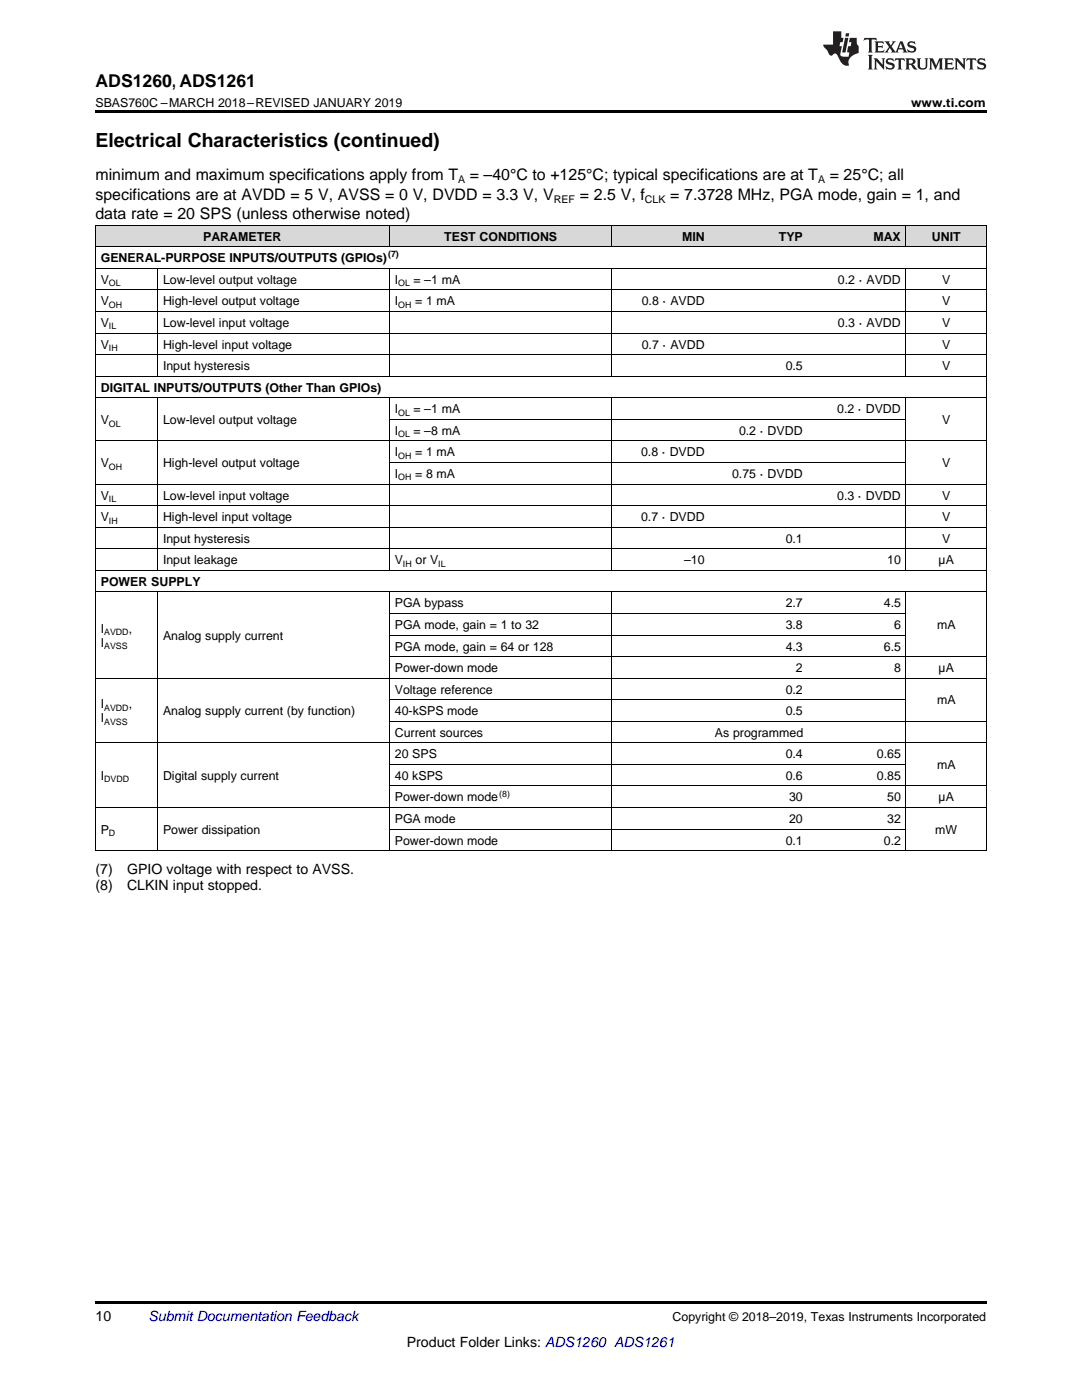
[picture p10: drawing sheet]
<svg xmlns="http://www.w3.org/2000/svg" width="216mm" height="279mm" viewBox="0 0 216 279" stroke-linecap="round" stroke-linejoin="round" font-family="sans-serif">
<defs><g id="words">
<text font-size="3.9" x="19" y="29.3">Electrical Characteristics (continued)</text>
<text font-size="3.5" x="19" y="17.3">ADS1260, ADS1261</text>
<g font-size="3.2">
<text x="19" y="36">minimum and maximum specifications apply from T</text>
<text x="93.7" y="36">= –40°C to +125°C; typical specifications are at T</text>
<text x="165.6" y="36">= 25°C; all</text>
<text x="19" y="39.9">specifications are at AVDD = 5 V, AVSS = 0 V, DVDD = 3.3 V, V</text>
<text x="115.7" y="39.9">= 2.5 V, f</text>
<text x="133.7" y="39.9">= 7.3728 MHz, PGA mode, gain = 1, and</text>
<text x="19" y="43.7">data rate = 20 SPS (unless otherwise noted)</text>
</g>
<g font-size="2.8">
<text x="19" y="174.4">(7)</text>
<text x="19" y="177.6">(8)</text>
<text x="25.4" y="174.4">GPIO voltage with respect to AVSS.</text>
<text x="25.4" y="177.6">CLKIN input stopped.</text>
<text x="19" y="263.6">10</text>
<text x="81.2" y="268.9">Product Folder Links: ADS1260 ADS1261</text>
</g>
<text font-size="2.8" fill="#0000c8" x="29.6" y="263.6">Submit Documentation Feedback</text>
<g font-size="2.5">
<text x="19" y="21.4">SBAS760C –MARCH 2018–REVISED JANUARY 2019</text>
<text x="181.8" y="21.4">www.ti.com</text>
<text x="20.1" y="52.4">GENERAL-PURPOSE INPUTS/OUTPUTS (GPIOs)</text>
<text x="40.5" y="48">PARAMETER</text>
<text x="88.7" y="48">TEST CONDITIONS</text>
<text x="136.1" y="48">MIN</text>
<text x="155.4" y="48">TYP</text>
<text x="174.3" y="48">MAX</text>
<text x="185.9" y="48">UNIT</text>
<text x="20.1" y="56.7">V</text>
<text x="32.5" y="56.7">Low-level output voltage</text>
<text x="78.8" y="56.7">I</text>
<text x="82.5" y="56.7">= –1 mA</text>
<text x="167.2" y="56.7">0.2 · AVDD</text>
<text x="188" y="56.7">V</text>
<text x="20.1" y="61">V</text>
<text x="20.1" y="65.3">V</text>
<text x="32.5" y="61">High-level output voltage</text>
<text x="32.5" y="65.3">Low-level input voltage</text>
<text x="78.8" y="61">I</text>
<text x="82.8" y="61">= 1 mA</text>
<text x="128.1" y="61">0.8 · AVDD</text>
<text x="167.2" y="65.3">0.3 · AVDD</text>
<text x="188" y="61">V</text>
<text x="188" y="65.3">V</text>
<text x="20.1" y="69.6">V</text>
<text x="32.5" y="69.6">High-level input voltage</text>
<text x="128.1" y="69.6">0.7 · AVDD</text>
<text x="188" y="69.6">V</text>
<text x="32.5" y="73.9">Input hysteresis</text>
<text x="156.8" y="73.9">0.5</text>
<text x="188" y="73.9">V</text>
<text x="20.1" y="78.2">DIGITAL INPUTS/OUTPUTS (Other Than GPIOs)</text>
<text x="78.8" y="82.5">I</text>
<text x="82.5" y="82.5">= –1 mA</text>
<text x="167" y="82.5">0.2 · DVDD</text>
<text x="20.1" y="84.6">V</text>
<text x="32.5" y="84.6">Low-level output voltage</text>
<text x="78.8" y="86.8">I</text>
<text x="82.5" y="86.8">= –8 mA</text>
<text x="147.5" y="86.8">0.2 · DVDD</text>
<text x="188" y="84.6">V</text>
<text x="20.1" y="93.2">V</text>
<text x="32.5" y="93.2">High-level output voltage</text>
<text x="78.8" y="91.1">I</text>
<text x="78.8" y="95.4">I</text>
<text x="82.8" y="91.1">= 1 mA</text>
<text x="82.8" y="95.4">= 8 mA</text>
<text x="127.9" y="91.1">0.8 · DVDD</text>
<text x="146.1" y="95.4">0.75 · DVDD</text>
<text x="188" y="93.2">V</text>
<text x="20.1" y="99.7">V</text>
<text x="32.5" y="99.7">Low-level input voltage</text>
<text x="167" y="99.7">0.3 · DVDD</text>
<text x="188" y="99.7">V</text>
<text x="20.1" y="104">V</text>
<text x="32.5" y="104">High-level input voltage</text>
<text x="127.9" y="104">0.7 · DVDD</text>
<text x="188" y="104">V</text>
<text x="32.5" y="108.3">Input hysteresis</text>
<text x="32.5" y="112.6">Input leakage</text>
<text x="78.8" y="112.6">V</text>
<text x="82.9" y="112.6">or V</text>
<text x="136.5" y="112.6">–10</text>
<text x="156.8" y="108.3">0.1</text>
<text x="177" y="112.6">10</text>
<text x="187.3" y="112.6">µA</text>
<text x="188" y="108.3">V</text>
<text x="20.1" y="116.9">POWER SUPPLY</text>
<text x="78.8" y="121.2">PGA bypass</text>
<text x="78.8" y="125.5">PGA mode, gain = 1 to 32</text>
<text x="156.8" y="121.2">2.7</text>
<text x="156.8" y="125.5">3.8</text>
<text x="176.4" y="121.2">4.5</text>
<text x="178.4" y="125.5">6</text>
<text x="187" y="125.5">mA</text>
<text x="20.1" y="126.3">I</text>
<text x="20.1" y="129.1">I</text>
<text x="25.7" y="126.3">,</text>
<text x="32.5" y="127.7">Analog supply current</text>
<text x="78.8" y="129.8">PGA mode, gain = 64 or 128</text>
<text x="156.8" y="129.8">4.3</text>
<text x="176.4" y="129.8">6.5</text>
<text x="78.8" y="134.1">Power-down mode</text>
<text x="158.8" y="134.1">2</text>
<text x="178.4" y="134.1">8</text>
<text x="187.3" y="134.1">µA</text>
<text x="20.1" y="141.3">I</text>
<text x="25.7" y="141.3">,</text>
<text x="32.5" y="142.7">Analog supply current (by function)</text>
<text x="78.8" y="138.4">Voltage reference</text>
<text x="78.8" y="142.7">40-kSPS mode</text>
<text x="156.8" y="138.4">0.2</text>
<text x="156.8" y="142.7">0.5</text>
<text x="187" y="140.6">mA</text>
<text x="20.1" y="144.1">I</text>
<text x="78.8" y="147">Current sources</text>
<text x="142.7" y="147">As programmed</text>
<text x="20.1" y="155.6">I</text>
<text x="32.5" y="155.6">Digital supply current</text>
<text x="78.8" y="151.3">20 SPS</text>
<text x="78.8" y="155.6">40 kSPS</text>
<text x="156.8" y="151.3">0.4</text>
<text x="156.8" y="155.6">0.6</text>
<text x="175" y="151.3">0.65</text>
<text x="175" y="155.6">0.85</text>
<text x="187" y="153.5">mA</text>
<text x="78.8" y="159.9">Power-down mode</text>
<text x="157.4" y="159.9">30</text>
<text x="177" y="159.9">50</text>
<text x="187.3" y="159.9">µA</text>
<text x="20.1" y="166.4">P</text>
<text x="32.5" y="166.4">Power dissipation</text>
<text x="78.8" y="164.3">PGA mode</text>
<text x="157.4" y="164.3">20</text>
<text x="177" y="164.3">32</text>
<text x="186.6" y="166.4">mW</text>
<text x="78.8" y="168.6">Power-down mode</text>
<text x="156.8" y="168.6">0.1</text>
<text x="176.4" y="168.6">0.2</text>
<text x="134.2" y="263.6">Copyright © 2018–2019, Texas Instruments Incorporated</text>
</g>
<g font-size="2.1">
<text x="91.4" y="36.6">A</text>
<text x="110.5" y="40.5">REF</text>
<text x="128.7" y="40.5">CLK</text>
<text x="163.2" y="36.6">A</text>
</g>
<g font-size="1.8">
<text x="77.4" y="51.4">(7)</text>
<text x="21.7" y="57.2">OL</text>
<text x="79.4" y="57.2">OL</text>
<text x="21.7" y="61.5">OH</text>
<text x="21.7" y="65.8">IL</text>
<text x="79.4" y="61.5">OH</text>
<text x="21.7" y="70.1">IH</text>
<text x="79.4" y="83">OL</text>
<text x="21.7" y="85.1">OL</text>
<text x="79.4" y="87.3">OL</text>
<text x="21.7" y="93.7">OH</text>
<text x="79.4" y="91.6">OH</text>
<text x="79.4" y="95.9">OH</text>
<text x="21.7" y="100.2">IL</text>
<text x="21.7" y="104.5">IH</text>
<text x="80.4" y="113.1">IH</text>
<text x="87.5" y="113.1">IL</text>
<text x="20.8" y="126.8">AVDD</text>
<text x="20.8" y="129.6">AVSS</text>
<text x="20.8" y="141.8">AVDD</text>
<text x="20.8" y="144.6">AVSS</text>
<text x="20.8" y="156.1">DVDD</text>
<text x="99.6" y="159">(8)</text>
<text x="21.7" y="166.9">D</text>
</g>
</g></defs>
<g fill="#d8d8d8">
<path d="M19 45h12.5v4.3h-12.5z"/>
<path d="M31.5 45h46.2v4.3h-46.2z"/>
<path d="M77.7 45h19.6v4.3h-19.6z"/>
<path d="M97.3 45h24.9v4.3h-24.9z"/>
<path d="M122.2 45h19.5v4.3h-19.5z"/>
<path d="M141.7 45h19.6v4.3h-19.6z"/>
<path d="M161.3 45h19.5v4.3h-19.5z"/>
<path d="M180.8 45h16v4.3h-16z"/>
</g>
<path d="M19 22h177.8v.5h-177.8zM19 259.7h177.8v.5h-177.8z" fill="#000"/>
<g fill="none" stroke="#000" stroke-width=".2">
<path d="M19 57.9h177.8M19 53.6h177.8M19 49.3h177.8M19 45h177.8M19.1 45v124.8M31.4 53.6v21.5M77.7 45v4.3M77.7 53.6v21.5M122.1 45v4.3M122.1 53.6v21.5M180.8 45v4.3M180.8 53.6v21.5"/>
<path d="M196.8 45v124.8M19 79.4h177.8M19 75.1h177.8M19 70.8h177.8M19 66.5h177.8M19 62.2h177.8M31.4 79.4v34.5M77.7 79.4v34.5M122.1 79.4v34.5M180.8 79.4v34.5M19 96.6h177.8M19 88h177.8"/>
<path d="M77.7 92.3h103.1M77.7 83.7h103.1M19 118.1h177.8M19 113.8h177.8M19 109.5h177.8M19 105.2h177.8M19 100.9h177.8M31.4 118.2v51.6M77.7 118.2v51.6M122.1 118.2v51.6M180.8 118.2v51.6M19 135.3h177.8"/>
<path d="M77.7 139.6h103.1M77.7 131h119.1M77.7 126.7h103.1M77.7 122.4h103.1M19 148.3h177.8M77.7 156.9h119.1M77.7 152.6h103.1M77.7 144h119.1M19 169.8h177.8M19 161.2h177.8M77.7 165.5h103.1"/>
</g>
<g fill="#231f20">
<path d="M172.5 7.6l-.1 .5 .4-.2h.6v.1v2.1l-.2 .4h.9l-.2-.4v-2.1l.1-.1h.5l.5 .2-.2-.5zM174.5 8.3l.2 .3v1.5l-.2 .4h1.8l.2-.6a1.04 1.04 0 0 1-1.3 .2v-.7h.6l.3 .2v-.6l-.3 .2h-.6v-.6l.8-.1 .4 .3-.2-.5zM176.5 8.3l.9 1.1-.9 1.1h.8l-.2-.2 .4-.7 .5 .7-.2 .2h1.5l-.2-.2 .2-.4h.9l.1 .4-.2 .2h1l-.3-.3-.7-1.9h-.5l-.9 2-.8-1 .9-1h-.8l.1 .3-.4 .5-.3-.6 .1-.2zM179.7 8.6l.4 1h-.7zM181.3 8.4a.63 .63 0 0 0-.2 .7 .63 .63 0 0 0 .6 .4l.6 .2 .1 .2a.75 .75 0 0 1-.7 .4 .75 .75 0 0 1-.6-.5l.1 .7 .1-.1a1.11 1.11 0 0 0 1.5-.6 1.13 1.13 0 0 0-1.2-.8l-.1-.4a1.04 1.04 0 0 1 1.2 .2l-.2-.5-.2 .1-.4-.2zM173.2 10.9l.2 .4v2.2l-.2 .4h1l-.3-.4v-2.2l.3-.4zM174.3 11.6l.3 .4v1.5l-.3 .4h.8l-.2-.4v-1.3l1.5 1.7v-1.9l.2-.4h-.7l.2 .4v.9l-1.1-1.3zM177 11.8a.62 .62 0 0 0-.2 .7 .62 .62 0 0 0 .6 .4l.6 .1 .1 .3a.76 .76 0 0 1-.7 .3 .76 .76 0 0 1-.7-.4l.2 .7 .1-.1a1.11 1.11 0 0 0 1.5-.6 1.13 1.13 0 0 0-1.2-.8l-.1-.4a1.04 1.04 0 0 1 1.2 .2l-.2-.6-.2 .1-.5-.1zM178.7 11.6l-.2 .6a.61 .61 0 0 1 .8-.3v1.6l-.2 .4h.9l-.2-.4v-1.6a.63 .63 0 0 1 .7 .3l-.1-.6zM180.6 11.6l.3 .4v1.5l-.3 .4h1l-.2-.2-.1-.8 .6 .2a.76 .76 0 0 0 1.2 .7l-1-1a.58 .58 0 0 0 .6-.5 .58 .58 0 0 0-.5-.6zM181.4 11.9h.1a.45 .45 0 0 1 .5 .1 .45 .45 0 0 1 .1 .5l-.8 .2zM182.9 11.6l.2 .2a2.17 2.17 0 0 0 .3 1.9 .99 .99 0 0 0 1.6-.6v-1.1l.2-.4h-.7l.2 .2a1.92 1.92 0 0 1-.2 1.8 .6 .6 0 0 1-.9-.5v-1.1l.2-.4zM185.4 11.6l.2 .4v1.5l-.2 .4h.7l-.2-.4v-1.4l.8 1.8 .8-1.8v1.4l-.2 .4h.9l-.2-.4v-1.5l.2-.4h-.8l-.6 1.5-.6-1.5zM188.4 11.6l.2 .4v1.5l-.2 .4h1.8l.1-.6a1.04 1.04 0 0 1-1.2 .1v-.6h.5l.4 .2v-.6l-.4 .2h-.5v-.7h.8l.3 .3-.1-.6zM190.5 11.6l.2 .4v1.5l-.2 .4h.7l-.2-.4v-1.3l1.5 1.7v-1.9l.2-.4h-.7l.2 .4v.9l-1.1-1.3zM192.9 11.6l-.1 .6a.61 .61 0 0 1 .7-.3l.1 1.6-.3 .4h1l-.3-.4 .1-1.6a.63 .63 0 0 1 .7 .3l-.1-.6zM195.2 11.8a.62 .62 0 0 0-.2 .7 .62 .62 0 0 0 .6 .4l.6 .1 .1 .3a.76 .76 0 0 1-.7 .3 .76 .76 0 0 1-.6-.4l.1 .7 .1-.1a1.11 1.11 0 0 0 1.6-.6 1.13 1.13 0 0 0-1.3-.8l-.1-.4a1.04 1.04 0 0 1 1.2 .2l-.1-.6-.2 .1-.5-.1z"/>
<path d="M166.2 6.3v2.6h-1.9v.4l.8 .9a.91 .91 0 0 0 1 .8 .56 .56 0 0 1 .5-.3 .56 .56 0 0 1 .5 .3l.4 .8a1.53 1.53 0 0 0 1.9 1.2 1.54 1.54 0 0 1 1-2.1l.9-.3v-1.4a1.52 1.52 0 0 1-.4-1.6h-1.3l-.2 .8h.5l-.2 .8h-.5l-.1 1v.2l.4 .1-.2 .8a1.93 1.93 0 0 1-1.6-.3l.3-1.8h-.5l.2-.8h.4l.2-.8h-.4v-1.3zM168.6 7.6l-.6 2.9h.7l.6-2.9zM168.8 6.6l-.1 .7h.6l.2-.7z"/>
</g>
<use href="#words"/>
</svg>
